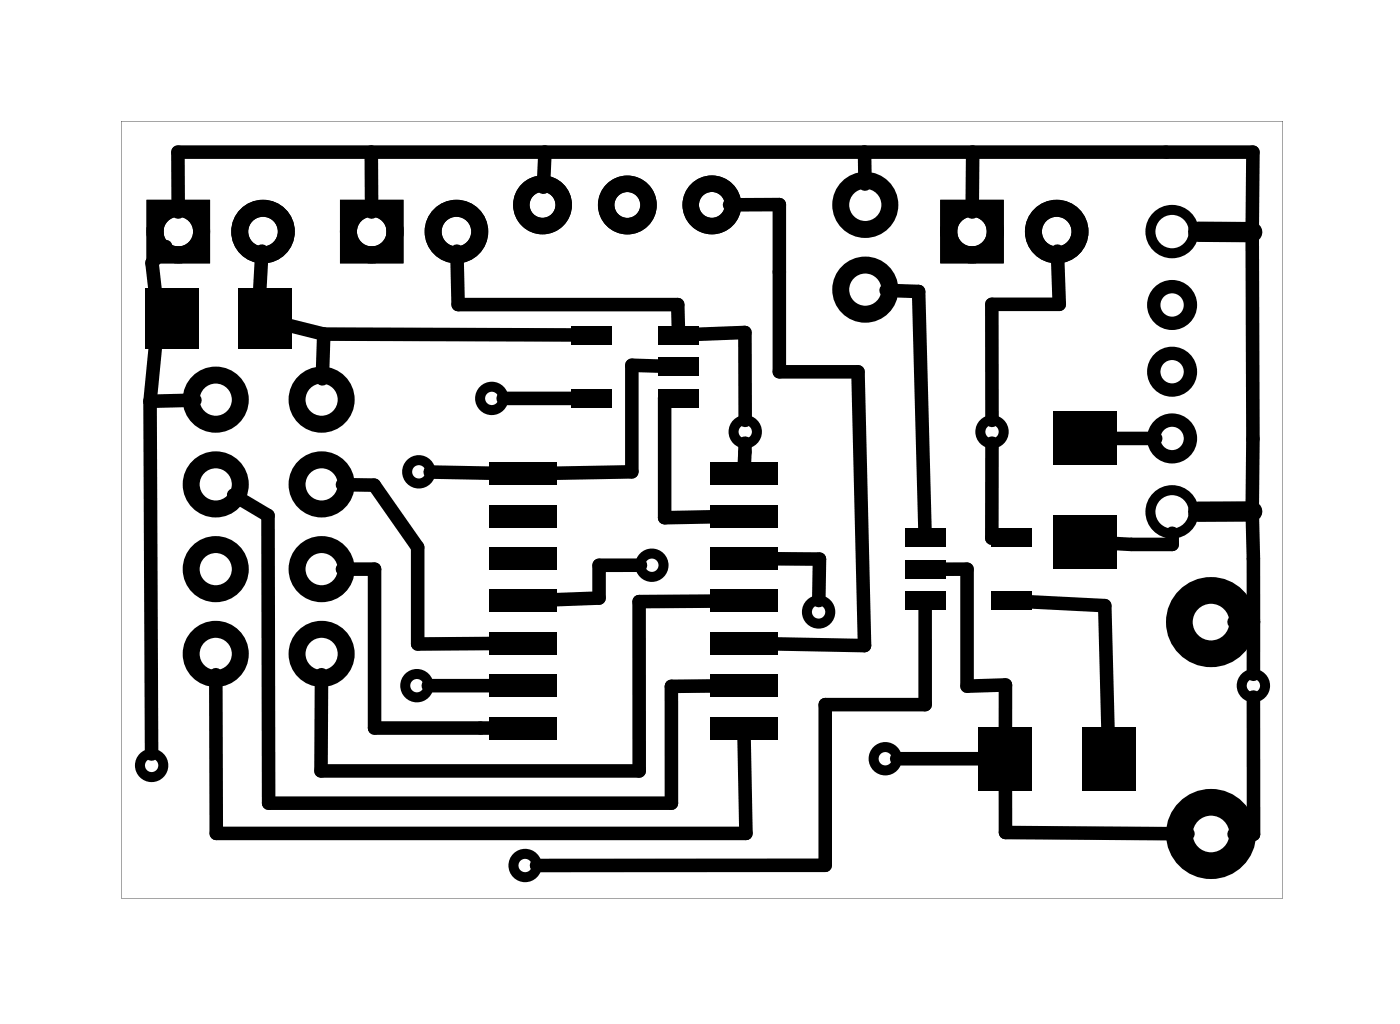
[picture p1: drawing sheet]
<svg xmlns="http://www.w3.org/2000/svg" width="42mm" height="31mm" viewBox="0 0 42 31" stroke-linecap="round" stroke-linejoin="round" font-family="sans-serif">
<g fill="#000">
<path d="M4.3 8.6h1.6v1.8h-1.6zM7.1 8.6h1.6v1.8h-1.6zM14.7 19h2v.6h-2zM14.7 17.7h2v.6h-2zM14.7 16.4h2v.7h-2zM14.7 15.1h2v.7h-2zM14.7 13.9h2v.6h-2zM17.1 11.7h1.2v.5h-1.2zM17.1 9.8h1.2v.5h-1.2zM19.7 9.8h1.2v.5h-1.2zM19.7 10.7h1.2v.6h-1.2zM19.7 11.7h1.2v.5h-1.2z"/>
<path d="M21.3 13.9h2v.6h-2zM21.3 15.1h2v.7h-2zM21.3 16.4h2v.7h-2zM21.3 17.7h2v.6h-2zM21.3 19h2v.6h-2zM27.1 17.7h1.2v.6h-1.2zM27.1 16.8h1.2v.5h-1.2zM27.1 15.8h1.2v.6h-1.2zM29.7 15.8h1.2v.6h-1.2zM29.7 17.7h1.2v.6h-1.2zM31.6 12.3h1.9v1.6h-1.9zM31.6 15.4h1.9v1.6h-1.9z"/>
<path d="M14.7 21.5h2v.7h-2zM14.7 20.2h2v.7h-2zM21.3 20.2h2v.7h-2zM21.3 21.5h2v.7h-2zM29.3 21.8h1.6v1.9h-1.6zM32.4 21.8h1.6v1.9h-1.6z"/>
<path d="M3.6 3.6v23.3h34.9v-23.3zM3.6 3.6h34.9v23.3h-34.9z"/>
</g>
<g fill="none" stroke="#000" stroke-width=".3">
<circle cx="12.6" cy="14.1" r=".35"/>
<circle cx="14.7" cy="11.9" r=".35"/>
<circle cx="19.5" cy="16.9" r=".35"/>
<circle cx="22.3" cy="12.9" r=".35"/>
<circle cx="24.5" cy="18.3" r=".35"/>
<circle cx="29.7" cy="12.9" r=".35"/>
<circle cx="35.1" cy="6.9" r=".65"/>
<circle cx="35.1" cy="15.3" r=".65"/>
<circle cx="4.5" cy="22.9" r=".35"/>
<circle cx="12.5" cy="20.6" r=".35"/>
<circle cx="15.7" cy="25.9" r=".35"/>
<circle cx="26.5" cy="22.7" r=".35"/>
<circle cx="37.6" cy="20.6" r=".35"/>
</g>
<g fill="none" stroke="#000" stroke-width=".49">
<circle cx="16.3" cy="6.1" r=".64"/>
<circle cx="18.8" cy="6.1" r=".64"/>
<circle cx="21.3" cy="6.1" r=".64"/>
</g>
<g fill="none" stroke="#000" stroke-width=".4">
<circle cx="35.1" cy="9.1" r=".55"/>
<circle cx="35.1" cy="13.1" r=".55"/>
<circle cx="35.1" cy="11.1" r=".55"/>
</g>
<g fill="none" stroke="#000" stroke-width=".8" stroke-linecap="butt">
<circle cx="36.3" cy="18.6" r=".95"/>
<circle cx="36.3" cy="25" r=".95"/>
</g>
<g fill="none" stroke="#000" stroke-width=".51">
<path d="M4.6 6.2h1.4v1.4h-1.4zM10.4 6.2h1.4v1.4h-1.4zM28.4 6.2h1.4v1.4h-1.4z"/>
<circle cx="5.3" cy="6.9" r=".7"/>
<circle cx="6.5" cy="17.1" r=".74"/>
<circle cx="6.5" cy="19.6" r=".74"/>
<circle cx="6.5" cy="12" r=".74"/>
<circle cx="6.5" cy="14.5" r=".74"/>
<circle cx="7.9" cy="6.9" r=".7"/>
<circle cx="9.6" cy="17.1" r=".74"/>
<circle cx="9.6" cy="19.6" r=".74"/>
<circle cx="9.6" cy="12" r=".74"/>
<circle cx="9.6" cy="14.5" r=".74"/>
<circle cx="11.1" cy="6.9" r=".7"/>
<circle cx="13.7" cy="6.9" r=".7"/>
<circle cx="25.9" cy="6.1" r=".74"/>
<circle cx="25.9" cy="8.7" r=".74"/>
<circle cx="29.1" cy="6.9" r=".7"/>
<circle cx="31.7" cy="6.9" r=".7"/>
</g>
<g fill="none" stroke="#000" stroke-width=".41">
<path d="M4.5 12v10.6M5 7.4l-.4 .5 .1 1.6-.2 2.5M5.3 6.4v-1.8h32.3v14M5.8 12h-1.3M7 14.8l1 .7 .1 8.6h12v-3.5h1.3M7.9 7.5l-.2 2 2 .5M9.7 10h7.6M9.7 10v1.4M10.3 17.1h.9v4.7h3.6M10.3 14.5h.9l1.3 1.9v2.9h2.3M11.1 4.6v1.8M12.9 14.1l1.9 .1"/>
<path d="M13.7 7.5v1.6h6.6v.8M15.1 11.9h2.2M16.3 4.6v1M19.2 16.9h-1.2v1l-1.4 .1M19.9 11l-1-.1v3.2l-2.3 .1M20.3 11.9h.3h-.7v3.6h1.5M20.8 10h1.5v2.6M21.4 18h-2.2v5.1h-9.6v-2.9M21.9 6.1h1.5v5h2.3l.2 8.3-2.7-.1M22.3 13.3v.7M23.2 16.7l1.4 .1v1.2M25.9 4.6v.9"/>
<path d="M26.6 8.7h.9l.2 7.3M27.7 18.1v3h-3v4.8h-8.6M28.2 17.1h.8v3.5l1.2-.1-.1 1.4M29.2 4.6v1.8M29.7 13.3v2.8h.2M30.8 18l2.3 .2 .1 3.7M31.7 7.5l.1 1.6h-2.1v3.5M33.4 13.1h1.3M35.1 16l.1 .3h-1.8M37.6 18.6h-.6M37.6 18.6v1.6M6.5 20.2v4.8h15.9l-.1-3"/>
<path d="M12.8 20.6h2M26.9 22.7h2.6M30.1 23.6l.1 1.4h5.4M37.6 20.9v4.1h-.6"/>
</g>
<path d="M4.7 9.5h.4M7.7 9.5h.2M35.9 6.9l1.6 .1M37.5 15.3h-1.6" fill="none" stroke="#000" stroke-width=".61"/>
</svg>
